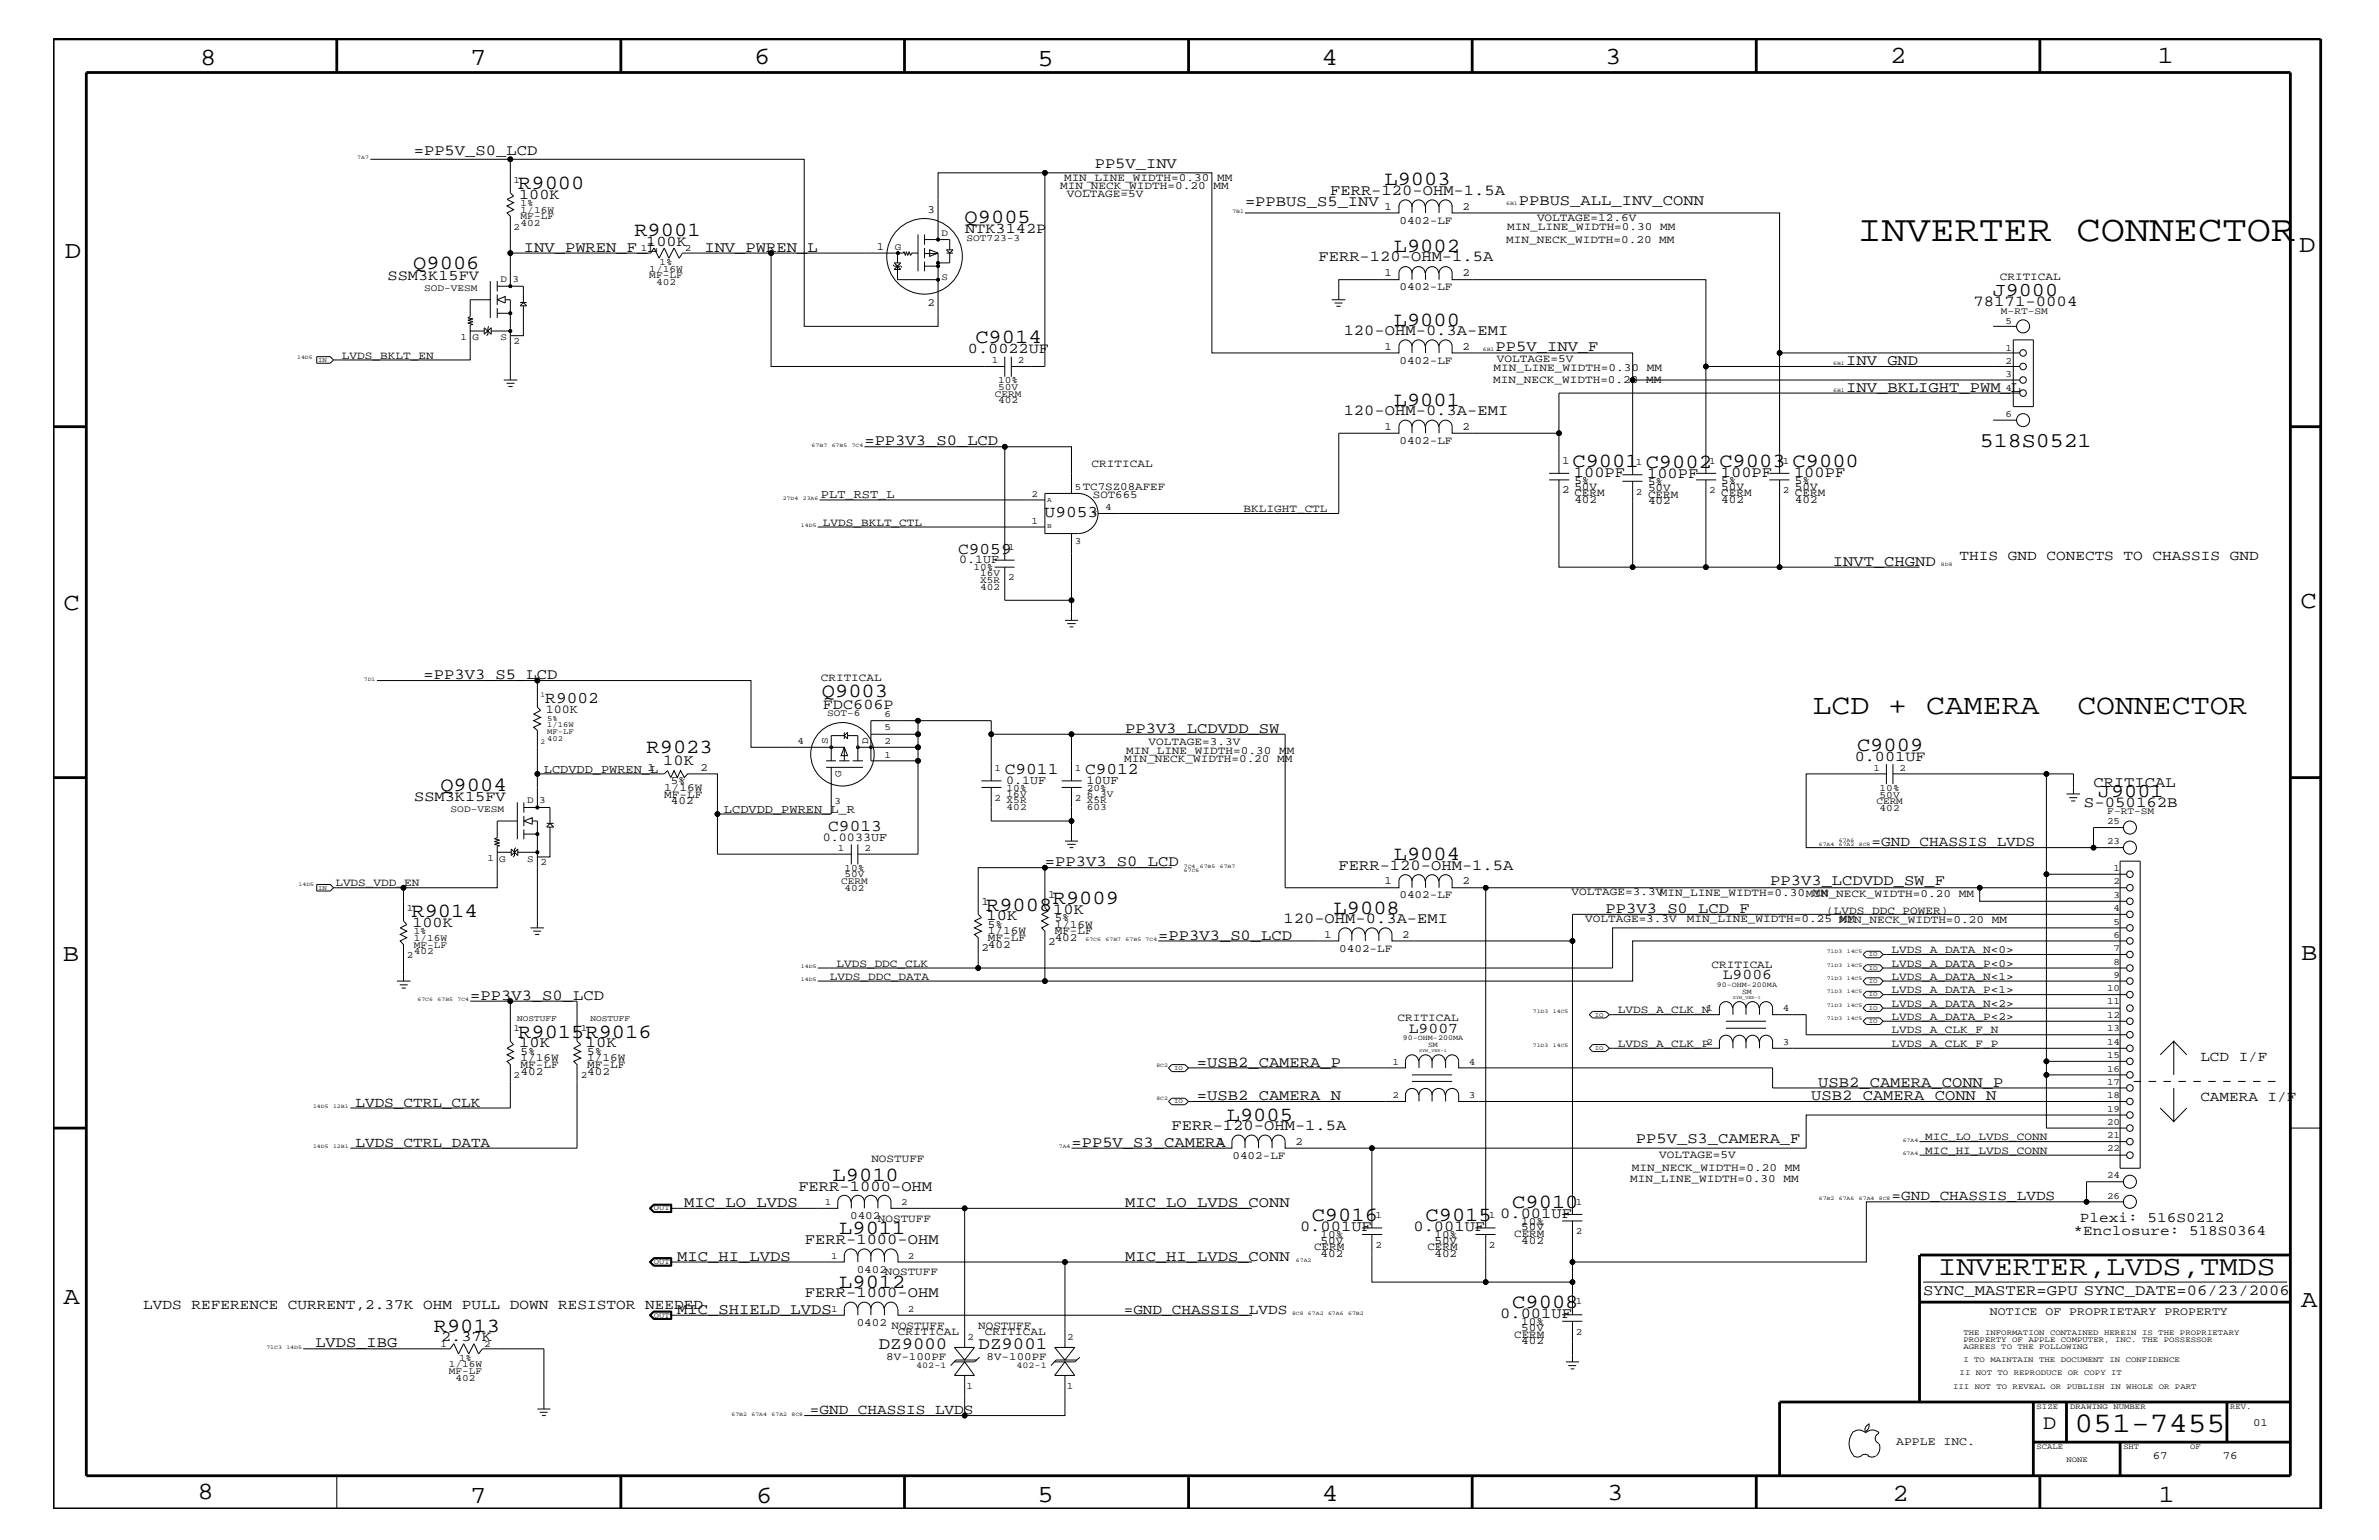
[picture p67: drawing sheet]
<svg xmlns="http://www.w3.org/2000/svg" width="432mm" height="279mm" viewBox="0 0 432 279" stroke-linecap="round" stroke-linejoin="round" font-family="sans-serif">
<defs><g id="words">
<text font-size="6.7" x="337.1" y="43.7">INVERTER CONNECTOR</text>
<g font-size="5.2">
<text x="329" y="129.6">LCD + CAMERA</text>
<text x="377" y="129.6">CONNECTOR</text>
<text x="376.5" y="259.9">051-7455</text>
</g>
<text font-size="5.1" x="351.7" y="231.3">INVERTER,LVDS,TMDS</text>
<g font-size="4.5">
<text x="36.3" y="11.7">8</text>
<text x="85.3" y="11.7">7</text>
<text x="136.9" y="11.5">6</text>
<text x="239.9" y="11.7">4</text>
<text x="291.3" y="11.5">3</text>
<text x="343.1" y="11.5">2</text>
<text x="391.6" y="11.5">1</text>
<text x="188.3" y="12.1">5</text>
<text x="11.8" y="46.8">D</text>
<text x="417.3" y="45.7">D</text>
<text x="11.5" y="110.6">C</text>
<text x="417.6" y="110.3">C</text>
<text x="11.4" y="174.3">B</text>
<text x="417.7" y="174.2">B</text>
<text x="11.5" y="236.7">A</text>
<text x="417.7" y="237.1">A</text>
<text x="35.8" y="271.9">8</text>
<text x="85.3" y="272.7">7</text>
<text x="137.2" y="272.7">6</text>
<text x="188.3" y="272.5">5</text>
<text x="239.9" y="272.3">4</text>
<text x="291.7" y="272.2">3</text>
<text x="343.5" y="272.3">2</text>
<text x="391.8" y="272.6">1</text>
</g>
<text font-size="3.8" x="359.3" y="81.1">518S0521</text>
<text font-size="3.7" x="370.8" y="259.3">D</text>
<g font-size="3.6">
<text x="94.1" y="34.2">R9000</text>
<text x="251.3" y="33.6">L9003</text>
<text x="175.1" y="40.4">Q9005</text>
<text x="115.1" y="42.9">R9001</text>
<text x="253" y="45.7">L9002</text>
<text x="75" y="48.9">Q9006</text>
<text x="361.7" y="53.6">J9000</text>
<text x="253" y="59.1">L9000</text>
<text x="177" y="62.3">C9014</text>
<text x="253" y="73.7">L9001</text>
<text x="285.4" y="84.7">C9001 C9002 C9003 C9000</text>
<text x="149.2" y="126.5">Q9003</text>
<text x="117.3" y="136.6">R9023</text>
<text x="337.1" y="136.2">C9009</text>
<text x="79.9" y="143.5">Q9004</text>
<text x="380.8" y="144.6">J9001</text>
<text x="253" y="156.1">L9004</text>
<text x="74.7" y="166.4">R9014</text>
<text x="179" y="165.2">R9008</text>
<text x="191.1" y="163.9">R9009</text>
<text x="242.1" y="165.8">L9008</text>
<text x="94.1" y="188.2">R9015R9016</text>
<text x="222.7" y="203.4">L9005</text>
<text x="151.1" y="214.2">L9010</text>
<text x="238.1" y="221.5">C9016</text>
<text x="258.7" y="221.5">C9015</text>
<text x="274.5" y="219.1">C9010</text>
<text x="152.3" y="224">L9011</text>
<text x="152.3" y="233.7">L9012</text>
<text x="274.5" y="237.3">C9008</text>
<text x="78.7" y="241.7">R9013</text>
</g>
<g font-size="3.1">
<text x="159.5" y="244.8">DZ9000</text>
<text x="177.6" y="244.8">DZ9001</text>
</g>
<g font-size="3">
<text x="189.6" y="93.8">U9053</text>
<text x="173.9" y="100.4">C9059</text>
<text x="99" y="127.6">R9002</text>
<text x="182.4" y="140.4">C9011</text>
<text x="196.9" y="140.4">C9012</text>
<text x="150.3" y="150.7">C9013</text>
</g>
<g font-size="2.8">
<text x="75.1" y="28.1">=PP5V_S0_LCD</text>
<text x="198.7" y="30.5">PP5V_INV</text>
<text x="241.4" y="35.3">FERR-120-OHM-1.5A</text>
<text x="226" y="37.4">=PPBUS_S5_INV</text>
<text x="275.7" y="37.2">PPBUS_ALL_INV_CONN</text>
<text x="95.1" y="45.7">INV_PWREN_F_L</text>
<text x="127.8" y="45.7">INV_PWREN_L</text>
<text x="239.3" y="47.4">FERR-120-OHM-1.5A</text>
<text x="358.2" y="55.6">78171-0004</text>
<text x="243.9" y="60.8">120-OHM-0.3A-EMI</text>
<text x="271.4" y="63.7">PP5V_INV_F</text>
<text x="335.1" y="71.1">INV_BKLIGHT_PWM_L</text>
<text x="335.1" y="66.2">INV_GND</text>
<text x="243.9" y="75.4">120-OHM-0.3A-EMI</text>
<text x="156.9" y="80.8">=PP3V3_S0_LCD</text>
<text x="285.7" y="86.5">100PF</text>
<text x="299" y="86.7">100PF</text>
<text x="312.3" y="86.5">100PF</text>
<text x="325.6" y="86.5">100PF</text>
<text x="332.7" y="102.6">INVT_CHGND</text>
<text x="76.9" y="123.2">=PP3V3_S5_LCD</text>
<text x="204.2" y="133">PP3V3_LCDVDD_SW</text>
<text x="120.4" y="138.9">10K</text>
<text x="380" y="142.9">CRITICAL</text>
<text x="378.2" y="146.4">S-050162B</text>
<text x="189.7" y="157.2">=PP3V3_S0_LCD</text>
<text x="243" y="157.8">FERR-120-OHM-1.5A</text>
<text x="321.3" y="160.6">PP3V3_LCDVDD_SW_F</text>
<text x="179.1" y="167">10K</text>
<text x="191.2" y="165.8">10K</text>
<text x="233" y="167.5">120-OHM-0.3A-EMI</text>
<text x="291.4" y="165.6">PP3V3_S0_LCD_F</text>
<text x="210.2" y="170.5">=PP3V3_S0_LCD</text>
<text x="85.3" y="181.4">=PP3V3_S0_LCD</text>
<text x="94.2" y="190">10K</text>
<text x="106.3" y="190">10K</text>
<text x="217.3" y="193.6">=USB2_CAMERA_P</text>
<text x="330" y="197.2">USB2_CAMERA_CONN_P</text>
<text x="217.3" y="199.6">=USB2_CAMERA_N</text>
<text x="328.8" y="199.6">USB2_CAMERA_CONN_N</text>
<text x="194.5" y="208.1">=PP5V_S3_CAMERA</text>
<text x="212.6" y="205.1">FERR-120-OHM-1.5A</text>
<text x="296.9" y="207.5">PP5V_S3_CAMERA_F</text>
<text x="124.2" y="219">MIC_LO_LVDS</text>
<text x="144.9" y="216">FERR-1000-OHM</text>
<text x="204.2" y="219">MIC_LO_LVDS_CONN</text>
<text x="272.3" y="220.9">0.001UF</text>
<text x="146.1" y="225.7">FERR-1000-OHM</text>
<text x="236" y="223.4">0.001UF</text>
<text x="256.5" y="223.4">0.001UF</text>
<text x="122.9" y="228.7">MIC_HI_LVDS</text>
<text x="204.2" y="228.7">MIC_HI_LVDS_CONN</text>
<text x="122.9" y="238.4">MIC_SHIELD_LVDS</text>
<text x="146.1" y="235.4">FERR-1000-OHM</text>
<text x="272.3" y="239.1">0.001UF</text>
<text x="349.1" y="235">SYNC_MASTER=GPU SYNC_DATE=06/23/2006</text>
<text x="57.2" y="244.5">LVDS_IBG</text>
</g>
<g font-size="2.7">
<text x="94.2" y="36.1">100K</text>
<text x="117.3" y="44.6">100K</text>
<text x="175.2" y="42.4">NTK3142P</text>
<text x="70.4" y="50.8">SSM3K15FV</text>
<text x="175.7" y="64">0.0022UF</text>
<text x="149.4" y="128.7">FDC606P</text>
<text x="336.6" y="138">0.001UF</text>
<text x="75.2" y="145.4">SSM3K15FV</text>
<text x="74.8" y="168.2">100K</text>
<text x="312.7" y="177.7">L9006</text>
<text x="255.7" y="187.4">L9007</text>
<text x="80.1" y="243.4">2.37K</text>
</g>
<g font-size="2.6">
<text x="355.7" y="101.6">THIS GND CONECTS TO CHASSIS GND</text>
<text x="339.7" y="153.5">=GND_CHASSIS_LVDS</text>
<text x="399.4" y="192.6">LCD I/F</text>
<text x="64.5" y="200.9">LVDS_CTRL_CLK</text>
<text x="399.4" y="199.8">CAMERA I/F</text>
<text x="64.5" y="208.1">LVDS_CTRL_DATA</text>
<text x="343.3" y="217.8">=GND_CHASSIS_LVDS</text>
<text x="377.5" y="221.7">Plexi: 516S0212</text>
<text x="376.3" y="224.1">*Enclosure: 518S0364</text>
<text x="26" y="237.4">LVDS REFERENCE CURRENT,2.37K OHM PULL DOWN RESISTOR NEEDED</text>
<text x="204" y="238.4">=GND_CHASSIS_LVDS</text>
<text x="147" y="256.6">=GND_CHASSIS_LVDS</text>
</g>
<g font-size="2.2">
<text x="149" y="90.3">PLT_RST_L</text>
<text x="174.1" y="102.2">0.1UF</text>
<text x="99.1" y="129.4">100K</text>
<text x="98.7" y="140.2">LCDVDD_PWREN_L</text>
<text x="182.6" y="142.3">0.1UF</text>
<text x="197.2" y="142.3">10UF</text>
<text x="131.4" y="147.5">LCDVDD_PWREN_L_R</text>
<text x="149.4" y="152.6">0.0033UF</text>
</g>
<g font-size="2.1">
<text x="361.2" y="238.6">NOTICE OF PROPRIETARY PROPERTY</text>
<text x="344.2" y="262.2">APPLE INC.</text>
</g>
<g font-size="2">
<text x="192.4" y="34.2">MIN_NECK_WIDTH=0.20 MM</text>
<text x="193.1" y="32.9">MIN_LINE_WIDTH=0.30 MM</text>
<text x="193.6" y="35.7">VOLTAGE=5V</text>
<text x="168.3" y="38.6">3</text>
<text x="251.3" y="38">1</text>
<text x="254" y="40.6">0402-LF</text>
<text x="265.4" y="38">2</text>
<text x="273.6" y="41.8">MIN_LINE_WIDTH=0.30 MM</text>
<text x="279" y="40.2">VOLTAGE=12.6V</text>
<text x="159.2" y="45.3">1</text>
<text x="273.4" y="44.1">MIN_NECK_WIDTH=0.20 MM</text>
<text x="251.3" y="50.2">1</text>
<text x="254" y="52.7">0402-LF</text>
<text x="265.4" y="50.2">2</text>
<text x="363" y="50.7">CRITICAL</text>
<text x="168.3" y="55.6">2</text>
<text x="62.1" y="65.1">LVDS_BKLT_EN</text>
<text x="251.3" y="63.4">1</text>
<text x="254" y="66">0402-LF</text>
<text x="265.4" y="63.4">2</text>
<text x="271.7" y="65.6">VOLTAGE=5V</text>
<text x="271" y="69.5">MIN_NECK_WIDTH=0.20 MM</text>
<text x="271.1" y="67.3">MIN_LINE_WIDTH=0.30 MM</text>
<text x="251.3" y="78">1</text>
<text x="254" y="80.5">0402-LF</text>
<text x="265.4" y="78">2</text>
<text x="196.5" y="88.8">TC7SZ08AFEF</text>
<text x="198.1" y="84.7">CRITICAL</text>
<text x="283.5" y="84.1">1</text>
<text x="283.5" y="89.5">2</text>
<text x="285.8" y="88.8">50V</text>
<text x="285.8" y="87.7">5%</text>
<text x="299.1" y="88">5%</text>
<text x="299.1" y="89">50V</text>
<text x="312.4" y="87.7">5%</text>
<text x="312.4" y="88.8">50V</text>
<text x="325.8" y="88.8">50V</text>
<text x="325.8" y="87.7">5%</text>
<text x="149.4" y="95.4">LVDS_BKLT_CTL</text>
<text x="198.4" y="90.3">SOT665</text>
<text x="225.7" y="92.9">BKLIGHT_CTL</text>
<text x="285.8" y="91.2">402</text>
<text x="285.8" y="90">CERM</text>
<text x="299.1" y="90.3">CERM</text>
<text x="299.1" y="91.5">402</text>
<text x="312.4" y="91.2">402</text>
<text x="312.4" y="90">CERM</text>
<text x="325.8" y="91.2">402</text>
<text x="325.8" y="90">CERM</text>
<text x="149" y="123.5">CRITICAL</text>
<text x="204.4" y="136.8">MIN_LINE_WIDTH=0.30 MM</text>
<text x="208.4" y="135.2">VOLTAGE=3.3V</text>
<text x="117.5" y="139.8">1</text>
<text x="120.6" y="143.5">1/16W</text>
<text x="121.8" y="142.3">5%</text>
<text x="127.2" y="139.8">2</text>
<text x="204" y="138.3">MIN_NECK_WIDTH=0.20 MM</text>
<text x="120.6" y="144.7">MF-LF</text>
<text x="121.8" y="145.9">402</text>
<text x="60.9" y="160.8">LVDS_VDD_EN</text>
<text x="251.3" y="160.5">1</text>
<text x="265.4" y="160.5">2</text>
<text x="178.1" y="164.1">1</text>
<text x="190.2" y="162.8">1</text>
<text x="191.4" y="167.1">5%</text>
<text x="254" y="163">0402-LF</text>
<text x="285.2" y="162.4">VOLTAGE=3.3VMIN_LINE_WIDTH=0.30 MM</text>
<text x="287.7" y="167.2">VOLTAGE=3.3V</text>
<text x="306.2" y="167.3">MIN_LINE_WIDTH=0.25 MM</text>
<text x="327.7" y="162.7">MIN_NECK_WIDTH=0.20 MM</text>
<text x="331.5" y="165.9">(LVDS DDC POWER)</text>
<text x="333.8" y="167.5">MIN_NECK_WIDTH=0.20 MM</text>
<text x="178.1" y="172.6">2</text>
<text x="179.3" y="170.7">MF-LF</text>
<text x="179.3" y="172">402</text>
<text x="179.3" y="169.5">1/16W</text>
<text x="179.3" y="168.3">5%</text>
<text x="190.2" y="171.4">2</text>
<text x="191.4" y="169.5">MF-LF</text>
<text x="191.4" y="170.7">402</text>
<text x="191.4" y="168.3">1/16W</text>
<text x="240.4" y="170.1">1</text>
<text x="243.1" y="172.7">0402-LF</text>
<text x="254.5" y="170.1">2</text>
<text x="343.3" y="172.9">LVDS_A_DATA_N&lt;0&gt;</text>
<text x="150.6" y="177.7">LVDS_DDC_DATA</text>
<text x="151.8" y="175.4">LVDS_DDC_CLK</text>
<text x="310.6" y="175.6">CRITICAL</text>
<text x="343.3" y="177.7">LVDS_A_DATA_N&lt;1&gt;</text>
<text x="343.3" y="175.4">LVDS_A_DATA_P&lt;0&gt;</text>
<text x="253.7" y="185.3">CRITICAL</text>
<text x="293.6" y="183.8">LVDS_A_CLK_N</text>
<text x="343.3" y="185">LVDS_A_DATA_P&lt;2&gt;</text>
<text x="343.3" y="180.2">LVDS_A_DATA_P&lt;1&gt;</text>
<text x="343.3" y="182.7">LVDS_A_DATA_N&lt;2&gt;</text>
<text x="94.5" y="191.4">5%</text>
<text x="106.6" y="191.4">5%</text>
<text x="293.6" y="189.9">LVDS_A_CLK_P</text>
<text x="343.3" y="189.9">LVDS_A_CLK_F_P</text>
<text x="343.3" y="187.5">LVDS_A_CLK_F_N</text>
<text x="94.5" y="193.7">MF-LF</text>
<text x="94.5" y="192.6">1/16W</text>
<text x="94.5" y="195">402</text>
<text x="106.6" y="192.6">1/16W</text>
<text x="106.6" y="193.7">MF-LF</text>
<text x="106.6" y="195">402</text>
<text x="221" y="207.7">1</text>
<text x="235.1" y="207.7">2</text>
<text x="349.4" y="209.3">MIC_HI_LVDS_CONN</text>
<text x="349.4" y="206.9">MIC_LO_LVDS_CONN</text>
<text x="158.2" y="210.8">NOSTUFF</text>
<text x="223.7" y="210.3">0402-LF</text>
<text x="295.9" y="214.4">MIN_LINE_WIDTH=0.30 MM</text>
<text x="296.2" y="212.5">MIN_NECK_WIDTH=0.20 MM</text>
<text x="301.2" y="210.2">VOLTAGE=5V</text>
<text x="154.3" y="221.2">0402NOSTUFF</text>
<text x="238.5" y="226.9">CERM</text>
<text x="239.7" y="224.6">10%</text>
<text x="239.7" y="225.7">50V</text>
<text x="259.1" y="226.9">CERM</text>
<text x="260.3" y="224.6">10%</text>
<text x="260.3" y="225.7">50V</text>
<text x="274.8" y="224.5">CERM</text>
<text x="276.1" y="222.2">10%</text>
<text x="276.1" y="223.2">50V</text>
<text x="276.1" y="225.7">402</text>
<text x="155.5" y="230.9">0402NOSTUFF</text>
<text x="239.7" y="228.1">402</text>
<text x="260.3" y="228.1">402</text>
<text x="155.5" y="240.6">0402</text>
<text x="161.8" y="241.1">NOSTUFF</text>
<text x="163" y="242.3">CRITICAL</text>
<text x="177.5" y="241.1">NOSTUFF</text>
<text x="178.7" y="242.3">CRITICAL</text>
<text x="274.8" y="242.7">CERM</text>
<text x="276.1" y="241.4">50V</text>
<text x="276.1" y="240.3">10%</text>
<text x="276.1" y="243.9">402</text>
<text x="160.9" y="246.7">8V-100PF</text>
<text x="179.1" y="246.7">8V-100PF</text>
<text x="408.9" y="258.7">01</text>
<text x="390.7" y="264.7">67</text>
<text x="403.4" y="264.7">76</text>
</g>
<g font-size="1.8">
<text x="93.2" y="33.1">1</text>
<text x="93.2" y="41.7">2</text>
<text x="94.5" y="37.4">1%</text>
<text x="94.5" y="39.8">MF-LF</text>
<text x="94.5" y="38.6">1/16W</text>
<text x="94.5" y="41">402</text>
<text x="116.3" y="45.5">1</text>
<text x="124.3" y="45.5">2</text>
<text x="162.4" y="45.3">G</text>
<text x="170.9" y="42.9">D</text>
<text x="175.4" y="43.8">SOT723-3</text>
<text x="77" y="52.8">SOD-VESM</text>
<text x="90.8" y="51.3">D</text>
<text x="93" y="51.1">3</text>
<text x="117.9" y="50.5">MF-LF</text>
<text x="117.9" y="49.3">1/16W</text>
<text x="119.1" y="51.7">402</text>
<text x="119.7" y="48">1%</text>
<text x="170.9" y="50.7">S</text>
<text x="363.2" y="57">M-RT-SM</text>
<text x="364" y="58.7">5</text>
<text x="83.6" y="61.7">1</text>
<text x="85.8" y="61.8">G</text>
<text x="90.8" y="61.8">S</text>
<text x="93.2" y="62.3">2</text>
<text x="180" y="65.9">1</text>
<text x="184.7" y="65.9">2</text>
<text x="364" y="63.6">1</text>
<text x="364" y="66">2</text>
<text x="180.6" y="72">CERM</text>
<text x="181.1" y="70.7">50V</text>
<text x="181.1" y="69.5">10%</text>
<text x="364" y="68.4">3</text>
<text x="364" y="70.9">4</text>
<text x="181.1" y="73.2">402</text>
<text x="364" y="75.7">6</text>
<text x="195.1" y="88.9">5</text>
<text x="296.9" y="84.4">1</text>
<text x="296.9" y="89.8">2</text>
<text x="310.2" y="84.1">1</text>
<text x="310.2" y="89.5">2</text>
<text x="323.6" y="84.1">1</text>
<text x="323.6" y="89.5">2</text>
<text x="187.2" y="90.1">2</text>
<text x="187.2" y="95">1</text>
<text x="200.6" y="92.6">4</text>
<text x="183" y="99.9">1</text>
<text x="195.1" y="98.7">3</text>
<text x="176.7" y="103.5">10%</text>
<text x="177.9" y="107">402</text>
<text x="177.9" y="104.6">16V</text>
<text x="177.9" y="105.8">X5R</text>
<text x="183" y="105.3">2</text>
<text x="150.1" y="129.9">SOT-6</text>
<text x="160.5" y="130.2">6</text>
<text x="144.8" y="135">4</text>
<text x="150.3" y="135" transform="rotate(-90 150.3 135)">S</text>
<text x="157.6" y="135" transform="rotate(-90 157.6 135)">D</text>
<text x="160.5" y="137.4">1</text>
<text x="160.5" y="135">2</text>
<text x="160.5" y="132.5">5</text>
<text x="152.7" y="141" transform="rotate(-90 152.7 141)">G</text>
<text x="180.5" y="139.8">1</text>
<text x="182.7" y="143.5">10%</text>
<text x="195.1" y="139.8">1</text>
<text x="197.3" y="143.5">20%</text>
<text x="340" y="139.8">1</text>
<text x="341.2" y="143.5">10%</text>
<text x="344.8" y="139.8">2</text>
<text x="81.8" y="147.3">SOD-VESM</text>
<text x="95.7" y="145.7">D</text>
<text x="97.9" y="145.7">3</text>
<text x="151.5" y="145.9">3</text>
<text x="180.5" y="145.3">2 X5R</text>
<text x="182.7" y="147">402</text>
<text x="182.7" y="144.6">16V</text>
<text x="195.1" y="145.3">2 X5R</text>
<text x="197.3" y="144.6">6.3V</text>
<text x="197.3" y="147">603</text>
<text x="340.6" y="145.9">CERM</text>
<text x="341.2" y="144.7">50V</text>
<text x="341.2" y="147.1">402</text>
<text x="382.4" y="149.5">25</text>
<text x="382.5" y="147.6">F-RT-SM</text>
<text x="152.1" y="154.4">1</text>
<text x="156.9" y="154.4">2</text>
<text x="382.4" y="153.2">23</text>
<text x="88.5" y="156.2">1</text>
<text x="90.6" y="156.3">G</text>
<text x="95.7" y="156.3">S</text>
<text x="98.1" y="156.9">2</text>
<text x="152.7" y="160.5">CERM</text>
<text x="153.3" y="159.2">50V</text>
<text x="153.3" y="158">10%</text>
<text x="153.3" y="161.7">402</text>
<text x="383.6" y="158">1</text>
<text x="383.6" y="160.5">2</text>
<text x="73.8" y="165.3">1</text>
<text x="383.6" y="162.8">3</text>
<text x="383.6" y="165.3">4</text>
<text x="383.6" y="167.8">5</text>
<text x="73.8" y="173.8">2</text>
<text x="75.1" y="172">MF-LF</text>
<text x="75.1" y="170.7">1/16W</text>
<text x="75.1" y="173.2">402</text>
<text x="75.1" y="169.5">1%</text>
<text x="383.6" y="170.1">6</text>
<text x="383.6" y="172.6">7</text>
<text x="382.4" y="179.9">10</text>
<text x="383.6" y="175">8</text>
<text x="383.6" y="177.4">9</text>
<text x="309.7" y="183.5">1</text>
<text x="323.6" y="183.5">4</text>
<text x="382.4" y="182.2">11</text>
<text x="382.4" y="184.7">12</text>
<text x="93.2" y="187.1">1</text>
<text x="105.4" y="187.1">1</text>
<text x="309.7" y="189.5">2</text>
<text x="323.6" y="189.5">3</text>
<text x="382.4" y="187.1">13</text>
<text x="382.4" y="189.5">14</text>
<text x="382.4" y="192">15</text>
<text x="93.2" y="195.6">2</text>
<text x="105.4" y="195.6">2</text>
<text x="252.7" y="193.2">1</text>
<text x="266.6" y="193.2">4</text>
<text x="382.4" y="194.4">16</text>
<text x="382.4" y="196.8">17</text>
<text x="252.7" y="199.2">2</text>
<text x="266.6" y="199.2">3</text>
<text x="382.4" y="199.2">18</text>
<text x="382.4" y="201.7">19</text>
<text x="382.4" y="204.1">20</text>
<text x="382.4" y="206.5">21</text>
<text x="382.4" y="208.9">22</text>
<text x="382.4" y="213.8">24</text>
<text x="149.7" y="218.6">1</text>
<text x="163.6" y="218.6">2</text>
<text x="249.7" y="220.9">1</text>
<text x="270.3" y="220.9">1</text>
<text x="286" y="218.6">1</text>
<text x="382.4" y="217.5">26</text>
<text x="249.7" y="226.4">2</text>
<text x="270.3" y="226.4">2</text>
<text x="286" y="224">2</text>
<text x="150.9" y="228.4">1</text>
<text x="164.8" y="228.4">2</text>
<text x="150.9" y="238">1</text>
<text x="164.8" y="238">2</text>
<text x="286" y="236.7">1</text>
<text x="79.9" y="244.4">1</text>
<text x="87.9" y="244.4">2</text>
<text x="175.6" y="243.1">2</text>
<text x="193.7" y="243.1">2</text>
<text x="286" y="242.2">2</text>
<text x="81.4" y="248.1">1/16W</text>
<text x="81.4" y="249.3">MF-LF</text>
<text x="82.7" y="250.6">402</text>
<text x="83.3" y="246.9">1%</text>
<text x="175.4" y="252">1</text>
<text x="193.6" y="252">1</text>
</g>
<g font-size="1.6">
<text x="166.3" y="248.2">402-1</text>
<text x="184.5" y="248.2">402-1</text>
</g>
<g font-size="1.5">
<text x="93.9" y="185.3">NOSTUFF</text>
<text x="107.2" y="185.3">NOSTUFF</text>
</g>
<g font-size="1.4">
<text x="98.1" y="126.5">1</text>
<text x="99.3" y="131.9">1/16W</text>
<text x="99.3" y="130.8">5%</text>
<text x="98.1" y="135">2</text>
<text x="99.3" y="133.2">MF-LF</text>
<text x="99.3" y="134.4">402</text>
<text x="311.6" y="179">90-OHM-200MA</text>
<text x="316.2" y="180.4">SM</text>
<text x="254.6" y="188.7">90-OHM-200MA</text>
<text x="259.2" y="190">SM</text>
<text x="118.7" y="219.6">OUT</text>
<text x="118.7" y="229.3">OUT</text>
<text x="118.7" y="239">OUT</text>
<text x="356.4" y="242.3">THE INFORMATION CONTAINED HEREIN IS THE PROPRIETARY</text>
<text x="356.4" y="243.5">PROPERTY OF APPLE COMPUTER, INC. THE POSSESSOR</text>
<text x="356.4" y="244.7">AGREES TO THE FOLLOWING</text>
<text x="354.5" y="252">III NOT TO REVEAL OR PUBLISH IN WHOLE OR PART</text>
<text x="355.7" y="249.5">II NOT TO REPRODUCE OR COPY IT</text>
<text x="356.4" y="247.1">I TO MAINTAIN THE DOCUMENT IN CONFIDENCE</text>
<text x="369.7" y="255.6">SIZE</text>
<text x="375.8" y="255.6">DRAWING NUMBER</text>
<text x="404.8" y="255.6">REV.</text>
<text x="369.7" y="262.9">SCALE</text>
<text x="385.4" y="262.9">SHT</text>
<text x="397.5" y="262.9">OF</text>
<text x="375.1" y="265.3">NONE</text>
</g>
<g font-size="1.3">
<text x="190.1" y="95.9">B</text>
<text x="190.1" y="91.1">A</text>
<text x="198.3" y="93.5">Y</text>
</g>
<g font-size="1.2">
<text x="57.7" y="65.6">IN</text>
<text x="57.7" y="161.4">IN</text>
<text x="339.2" y="173.5">IO</text>
<text x="339.2" y="176">IO</text>
<text x="339.2" y="178.3">IO</text>
<text x="289.5" y="184.4">IO</text>
<text x="339.2" y="180.8">IO</text>
<text x="339.2" y="183.2">IO</text>
<text x="339.2" y="185.6">IO</text>
<text x="289.5" y="190.5">IO</text>
<text x="213.1" y="194.2">IO</text>
<text x="213.1" y="200.2">IO</text>
</g>
<g font-size="1">
<text x="64.9" y="28.9">7A7</text>
<text x="223.7" y="38.6">7B1</text>
<text x="273.4" y="37.2">6B1</text>
<text x="53.9" y="65.1">14D5</text>
<text x="269.2" y="63.7">6B1</text>
<text x="332.7" y="66.2">6B1</text>
<text x="332.7" y="71.1">6B1</text>
<text x="147.3" y="81.1">67B7</text>
<text x="151" y="81.1">67B5</text>
<text x="154.6" y="81.1">7C4</text>
<text x="142.1" y="90.7">27D4</text>
<text x="145.4" y="95.6">14D5</text>
<text x="145.7" y="90.7">23A6</text>
<text x="352.3" y="102.6">8D8</text>
<text x="66" y="123.5">7D1</text>
<text x="330.1" y="153.5">67A4</text>
<text x="333.8" y="152.7">67A6</text>
<text x="333.8" y="153.5">67A2</text>
<text x="337.4" y="153.5">8C8</text>
<text x="54.2" y="160.8">14D5</text>
<text x="214.9" y="158.3">67C6</text>
<text x="214.9" y="157.4">7C4</text>
<text x="217.8" y="157.4">67B5</text>
<text x="221.4" y="157.4">67B7</text>
<text x="197" y="170.7">67C6</text>
<text x="200.7" y="170.7">67B7</text>
<text x="204.3" y="170.7">67B5</text>
<text x="207.9" y="170.7">7C4</text>
<text x="331.6" y="172.9">71D3</text>
<text x="335.2" y="172.9">14C5</text>
<text x="145.4" y="178">14D5</text>
<text x="145.4" y="175.6">14D5</text>
<text x="331.6" y="177.7">71D3</text>
<text x="331.6" y="175.4">71D3</text>
<text x="335.2" y="177.7">14C5</text>
<text x="335.2" y="175.4">14C5</text>
<text x="75.8" y="181.6">67C6</text>
<text x="79.4" y="181.6">67B5</text>
<text x="83.1" y="181.6">7C4</text>
<text x="278.2" y="183.8">71D3</text>
<text x="281.9" y="183.8">14C5</text>
<text x="331.6" y="185">71D3</text>
<text x="331.6" y="180.2">71D3</text>
<text x="331.6" y="182.7">71D3</text>
<text x="335.2" y="185">14C5</text>
<text x="335.2" y="180.2">14C5</text>
<text x="335.2" y="182.7">14C5</text>
<text x="278.2" y="189.9">71D3</text>
<text x="281.9" y="189.9">14C5</text>
<text x="209.9" y="193.6">8C2</text>
<text x="56.8" y="201">14D5</text>
<text x="60.5" y="201">12B1</text>
<text x="209.9" y="199.6">8C2</text>
<text x="56.8" y="208.3">14D5</text>
<text x="60.5" y="208.3">12B1</text>
<text x="192.2" y="208.3">7A4</text>
<text x="345.4" y="209.6">67A4</text>
<text x="345.4" y="207.1">67A4</text>
<text x="330.1" y="217.8">67B2</text>
<text x="333.8" y="217.8">67A6</text>
<text x="337.4" y="217.8">67A4</text>
<text x="341" y="217.8">8C8</text>
<text x="235.2" y="229">67A2</text>
<text x="234.5" y="238.6">8C8</text>
<text x="237.4" y="238.6">67A2</text>
<text x="241" y="238.6">67A6</text>
<text x="244.7" y="238.6">67B2</text>
<text x="48.3" y="244.7">71C3</text>
<text x="52" y="244.7">14D5</text>
<text x="132.8" y="256.8">67B2</text>
<text x="136.4" y="256.8">67A4</text>
<text x="140" y="256.8">67A2</text>
<text x="143.7" y="256.8">8C8</text>
</g>
<g font-size=".8">
<text x="314.5" y="181.2">SYM_VER-1</text>
<text x="257.6" y="190.9">SYM_VER-1</text>
</g>
</g></defs>
<g fill="none" stroke="#000" stroke-width=".18">
<path d="M67.2 28.9h25.4M189.7 31.4h30.3v32.6h33.9v-1.1a1.19 1.19 0 0 1 1.2-1.2 1.19 1.19 0 0 1 1.2 1.2M253.9 37.4v1.2h-27.9M253.9 37.5a1.19 1.19 0 0 1 1.2-1.2 1.19 1.19 0 0 1 1.2 1.2 1.19 1.19 0 0 1 1.2-1.2 1.19 1.19 0 0 1 1.2 1.2M256.3 37.4v1.2M258.7 37.5a1.19 1.19 0 0 1 1.2-1.2 1.19 1.19 0 0 1 1.2 1.2M258.7 37.4v1.2M261.2 37.5a1.19 1.19 0 0 1 1.2-1.2 1.19 1.19 0 0 1 1.2 1.2M261.2 37.4v1.2M263.6 37.4v1.2h59.4v25.4h43.6M85.4 60l-.1 .1h2.6M87.9 59.5v1.1l1.3-1.1v1.1z"/>
<path d="M88.7 59.2l-.1 .3v1.1l-.3 .3M89 54.4h-3.7v3l-.4 .3 1 .2-1 .2 1 .3-1 .2 1 .3-.6 .1v6.3h-24.8M89 51v6.7M90.3 54.4l1.4-.6v1.2zM90.3 51v1.9M90.3 53.5v1.8M90.3 55.9v1.8M90.3 56.8h2.3M90.3 51.9h4.7v3M91.7 54.4h.9v14.5M92.6 45.9h25.5l.6-.9 .9 1.8 1-1.8 .8 1.8 .9-1.8 1 1.8 .6-.9h16.1v20.6h42.4M94.4 55.5l.6-.6 .6 .6z"/>
<path d="M94.4 54.9h1.2M95 55.5v5.4h-2.4M140 45.9h23.9l.2-.2 .2 .6 .2-.6 .3 .6 .2-.6 .3 .6 .2-.4h1.1M162.1 48l.1 .3M162.3 48.9l.6-.6 .6 .6zM162.3 47.7h1.2l-.6 .6zM162.3 48.3h1.2M162.9 45.9v1.8M162.9 48.3v2.4h7.4M163.6 48.3l.1 .2M166.6 42.5v6.7M167.8 42.5v1.9"/>
<path d="M167.8 45v1.8M167.8 47.4v1.8M167.8 48.3h2.5M167.8 43.5h4.6v1.8M167.8 46h2.5M168.7 45.3l1.6 .6-1.6 .6zM170.3 45.9v13.3h-24.3v-30.3h-53.4v6.1l.6 .6-1.2 .6 1.2 .6-1.2 .6 1.2 .6-1.2 .6 .6 .6v12.7M170.3 43.5v-12.1h19.4v35.1h-6.1M171.8 45.3h1.2l-.6 .6zM171.8 45.9h1.2M172.4 45.9v1.8h-2.1M241.7 54.4h2.5"/>
<path d="M242.2 55h1.5M242.6 55.6h.7M256.3 49.6a1.19 1.19 0 0 0-1.2-1.2 1.19 1.19 0 0 0-1.2 1.2v1.1h-10.9v3.7M256.3 49.6a1.19 1.19 0 0 1 1.2-1.2 1.19 1.19 0 0 1 1.2 1.2M256.3 49.6v1.1M261.1 49.6a1.19 1.19 0 0 0-1.2-1.2 1.19 1.19 0 0 0-1.2 1.2v1.1M261.2 50.7v-1.1a1.19 1.19 0 0 1 1.2-1.2 1.19 1.19 0 0 1 1.2 1.2v1.1h46v15.8h57M361.8 59.2h4.2M57.5 64.7h2.4l.6 .6-.6 .6h-2.4zM89.2 60.1h3.4M91.4 68.9h2.5M91.9 69.5h1.5"/>
<path d="M92.3 70.1h.7M182.4 64.7v3.7M183.6 64.7v3.7M256.3 62.9a1.19 1.19 0 0 1 1.2-1.2 1.19 1.19 0 0 1 1.2 1.2M256.3 77.4a1.19 1.19 0 0 0-1.2-1.2 1.19 1.19 0 0 0-1.2 1.2v1.2h-10.9v14.6h-43.7M256.3 77.4a1.19 1.19 0 0 1 1.2-1.2 1.19 1.19 0 0 1 1.2 1.2M256.3 62.9v1.1M256.3 77.4v1.2M261.1 62.9a1.19 1.19 0 0 0-1.2-1.2 1.19 1.19 0 0 0-1.2 1.2v1.1M261.1 77.4a1.19 1.19 0 0 0-1.2-1.2 1.19 1.19 0 0 0-1.2 1.2v1.2M261.2 64v-1.1a1.19 1.19 0 0 1 1.2-1.2 1.19 1.19 0 0 1 1.2 1.2v1.1h32.7v4.9h70.3M261.2 78.6v-1.2a1.19 1.19 0 0 1 1.2-1.2 1.19 1.19 0 0 1 1.2 1.2v1.2h19.4"/>
<path d="M296.3 68.9v17.2M309.6 66.5v19.4M323 64v21.9M361.8 76.2h4.2M365.4 61.7h3.7v12.1h-3.7zM366.6 71.3h-83.6v14.6M148.4 95.6h41.3M148.8 90.7h40.9M156.9 81.1h25.5M194.5 96.8v12.1h-12.1v-6M194.5 89.5v-8.4h-12.1v20.5M195.7 96.8a3.6 3.6 0 0 0 3.6-3.7 3.6 3.6 0 0 0-3.6-3.6h-6v7.3h6"/>
<path d="M281.2 87.1h3.6M281.2 85.9h3.6M283 87.1v15.8h13.3v-15.6M294.5 87.3h3.6M294.5 86.1h3.6M307.8 87.1h3.7M307.8 85.9h3.7M309.6 87.1v15.8h13.4M321.1 87.1h3.7M321.1 85.9h3.7M323 87.1v15.8h25.4M180.5 102.9h3.7"/>
<path d="M180.5 101.6h3.7M193.3 112.6h2.4M193.7 113.1h1.5M194.1 113.7h.7M194.5 108.9v3.7M296.3 102.9h13.3M68.4 123.5h29.1M149.9 138h1.8M149.9 139.2h6.7M150.9 139.2v8.5h-20.7v-7.3h-5.4l-.6 .7-.7-1.3-.6 1.3-.6-1.3-.5 1.3-.6-1.3-.6 .6h-23.1v6.1M152.3 138h1.9M153.2 138v-2.4l-.5 1.5h1.1l-.6-1.5h-16.9v-12.1h-38.8v4.8l.6 .6-1.2 .7 1.2 .6-1.2 .6 1.2 .5-1.2 .6 .6 .6v7.9"/>
<path d="M153.2 133.5h-2.3v4.5M153.2 132.9v1.2M153.8 132.9v1.2l-.6-.6zM153.8 133.5h1.9v4.5M154.8 138h1.8M166.6 130.8v2.4h-8.5M166.6 133.2v2.4h-10.9M166.6 135.6v2.4h-8.5v-7.2h21.8v10.9M166.6 138v17h-10.9M179.9 133.2h14.6M342.4 138.6v3.7M343.6 138.6v3.7"/>
<path d="M90.3 154.5v.1h2.5M92.8 154v1.2l1.2-1.2v1.2zM93.6 153.8l-.2 .2v1.2l-.3 .3M93.9 149h-3.6v3l-.6 .2 1 .2-1 .3 1 .2-1 .3 1 .2-.4 .1v7.6h-17.1M93.9 145.6v6.7M94 154.6h3.5M95.1 149l1.5-.6v1.1zM95.1 145.6v1.8M95.1 148v1.9M95.1 150.5v1.8M95.1 151.3h2.4M95.1 146.5h4.7v2.9"/>
<path d="M96.6 149h.9v19.3M99.2 149.4h1.3M99.8 150.1v5.4h-2.3l.1-.1M99.8 149.4l.7 .7h-1.3zM130.2 147.7v7.3h24.3M154.5 153.2v3.6M155.7 153.2v3.6M178.1 142.9h3.7M178.1 141.7h3.7M179.9 142.9v6.1h14.6M189.7 157.4h23M192.7 142.9h3.6"/>
<path d="M192.7 141.7h3.6M193.3 152.6h2.4M193.7 153.2h1.5M194.1 153.8h.7M194.5 141.7v-8.5h38.8v27.9h20.6v-1.2a1.19 1.19 0 0 1 1.2-1.2 1.19 1.19 0 0 1 1.2 1.2M194.5 142.9v9.7M256.3 159.9a1.19 1.19 0 0 1 1.2-1.2 1.19 1.19 0 0 1 1.2 1.2M256.3 159.9v1.2M261.1 159.9a1.19 1.19 0 0 0-1.2-1.2 1.19 1.19 0 0 0-1.2 1.2v1.2M342.4 140.4h-14.6v13.4h57.6M343.6 140.4h32.7v3.6M371.4 140.4v64.3h14.6"/>
<path d="M371.4 158.6h14.6M375.1 144h2.4M375.6 144.7h1.4M375.9 145.3h.8M384.8 156.2h3.7v55.7h-3.7zM385.4 150.1h-5.4v3.7M57.5 160.5h2.4l.6 .6-.6 .6h-2.4zM60.5 161.1h12.7v6l.6 .7-1.2 .5 1.2 .6-1.2 .6 1.2 .6-1.2 .6 .6 .7v6.6M72.1 178h2.4M72.6 178.7h1.4M72.9 179.3h.8M96.3 168.3h2.4"/>
<path d="M96.8 168.9h1.4M97.1 169.5h.8M148.4 175.6h29.1M245.4 169.5a1.19 1.19 0 0 0-1.2-1.2 1.19 1.19 0 0 0-1.2 1.2v1.2h-32.8M245.4 169.5a1.19 1.19 0 0 1 1.1-1.2 1.19 1.19 0 0 1 1.2 1.2M245.4 169.5v1.2M250.2 169.5a1.19 1.19 0 0 0-1.2-1.2 1.19 1.19 0 0 0-1.2 1.2v1.2M250.3 170.7v-1.2a1.19 1.19 0 0 1 1.2-1.2 1.19 1.19 0 0 1 1.1 1.2v1.2h32.8M261.2 161.1v-1.2a1.19 1.19 0 0 1 1.2-1.2 1.19 1.19 0 0 1 1.2 1.2v1.2h6.1v61.7M269.7 161.1h89.6M338.2 178l.6-.6h2.4l.6 .6-.6 .7h-2.4zM338.2 175.6l.6-.6h2.4l.6 .6-.6 .6h-2.4z"/>
<path d="M338.2 173.2l.6-.6h2.4l.6 .6-.6 .6h-2.4zM341.8 178h44.2M341.8 173.2h44.2M341.8 175.6h44.2M386 168.3h-93.3v7.3h-115.2v-5.5l-.6-.6 1.2-.6-1.2-.6 1.2-.5-1.2-.7 1.2-.6-.6-.6v-8.5h12.2v7.3l.5 .6-1.1 .6 1.1 .6-1.1 .6 1.1 .7-1.1 .5 .6 .6v9.1h-41.3M386 170.7h-89.7v7.3h-106.6M386 161.1h-26.7v2.4h26.7M386 165.9h-100.6v54.4M85.3 181.6h7.3v7.3l.6 .6-1.2 .7 1.2 .6-1.2 .6 1.2 .6-1.2 .6 .6 .6v7.8h-29M92.6 181.6h12.1v7.3l.7 .6-1.3 .7 1.3 .6-1.3 .6 1.3 .6-1.3 .6 .6 .6v15.1h-41.1M212.7 193.2h2.4l.6 .5-.6 .7h-2.4l-.6-.7zM212.7 199.2h2.4l.6 .6-.6 .6h-2.4l-.6-.6z"/>
<path d="M256.3 195h7.3M256.3 196.2h7.3M257.5 192.6a1.19 1.19 0 0 0-1.2-1.2 1.19 1.19 0 0 0-1.2 1.2v1.1h-39.4M257.5 198.7a1.19 1.19 0 0 0-1.2-1.2 1.19 1.19 0 0 0-1.2 1.2v1.1h-39.4M259.9 192.6a1.19 1.19 0 0 0-1.2-1.2 1.19 1.19 0 0 0-1.1 1.2v1.1M259.9 192.6a1.19 1.19 0 0 1 1.2-1.2 1.19 1.19 0 0 1 1.2 1.2M259.9 198.7a1.19 1.19 0 0 1 1.2-1.2 1.19 1.19 0 0 1 1.2 1.2M259.9 198.7a1.19 1.19 0 0 0-1.2-1.2 1.19 1.19 0 0 0-1.1 1.2v1.1M259.9 192.6v1.1M259.9 198.7v1.1M262.4 193.7v-1.1a1.19 1.19 0 0 1 1.2-1.2 1.19 1.19 0 0 1 1.2 1.2v1.1h56.9v3.7h64.3M262.4 199.8v-1.1a1.19 1.19 0 0 1 1.2-1.2 1.19 1.19 0 0 1 1.2 1.2v1.1h121.2"/>
<path d="M289.1 183.5h2.3l.7 .6-.7 .6h-2.3l-.6-.6zM289.1 189.5h2.3l.7 .7-.7 .6h-2.3l-.6-.6zM312.1 188.9v1.3h-20M312.1 189a1.19 1.19 0 0 1 1.2-1.2 1.19 1.19 0 0 1 1.2 1.2M313.3 185.3h7.2M313.3 186.5h7.2M314.5 182.9a1.19 1.19 0 0 0-1.2-1.2 1.19 1.19 0 0 0-1.2 1.2v1.2h-20M314.5 189a1.19 1.19 0 0 1 1.2-1.2 1.19 1.19 0 0 1 1.2 1.2 1.19 1.19 0 0 1 1.2-1.2 1.19 1.19 0 0 1 1.2 1.2M314.5 188.9v1.3M316.9 182.9a1.19 1.19 0 0 0-1.2-1.2 1.19 1.19 0 0 0-1.2 1.2v1.2M316.9 182.9a1.19 1.19 0 0 1 1.2-1.2 1.19 1.19 0 0 1 1.2 1.2M316.9 182.9v1.2"/>
<path d="M316.9 188.9v1.3M319.4 184.1v-1.2a1.19 1.19 0 0 1 1.1-1.2 1.19 1.19 0 0 1 1.2 1.2v1.2h6.1v3.6h58.2M319.4 189a1.19 1.19 0 0 1 1.1-1.2 1.19 1.19 0 0 1 1.2 1.2M319.4 188.9v1.3M321.7 188.9v1.3h64.3M338.2 185.3l.6-.6h2.4l.6 .6-.6 .6h-2.4zM338.2 180.5l.6-.6h2.4l.6 .6-.6 .5h-2.4zM338.8 182.2h2.4l.6 .7-.6 .6h-2.4l-.6-.6zM341.8 182.9h43M341.8 180.5h44.2M341.8 185.3h44.2M371.4 195h14.6"/>
<path d="M371.4 192.6h14.6M392.1 191.4l2.4-2.5v6.1M394.5 197.4v6.1l-2.4-2.5M394.5 188.9l2.4 2.5M118.1 219.2l.6-.6h3.1v1.2h-3.1zM118.6 218.5h3.3v1.5h-3.3l-.7-.8zM118.7 218.6h3.1v1.3h-3.1M118.7 218.6l-.8 .6 .8 .7M118.7 218.6l-.7 .6 .7 .7M154.4 218a1.19 1.19 0 0 0-1.2-1.1 1.19 1.19 0 0 0-1.1 1.1v1.2h-30.3M156.9 218a1.19 1.19 0 0 1 1.2-1.1 1.19 1.19 0 0 1 1.2 1.1M156.9 218a1.19 1.19 0 0 0-1.2-1.1 1.19 1.19 0 0 0-1.2 1.1v1.2"/>
<path d="M156.9 218v1.2M159.3 219.2v-1.2a1.19 1.19 0 0 1 1.2-1.1 1.19 1.19 0 0 1 1.2 1.1v1.2h65.5M175.1 219.2v25.3M226 207.1a1.19 1.19 0 0 0-1.2-1.2 1.19 1.19 0 0 0-1.2 1.2v1.2h-29.1M226 207.1a1.19 1.19 0 0 1 1.2-1.2 1.19 1.19 0 0 1 1.1 1.2M226 207.1v1.2M230.8 207.1a1.19 1.19 0 0 0-1.2-1.2 1.19 1.19 0 0 0-1.2 1.2v1.2M230.9 208.3v-1.2a1.19 1.19 0 0 1 1.2-1.2 1.19 1.19 0 0 1 1.2 1.2v1.2h15.7M348.4 209.6h37.6M348.4 207.1h37.6M385.4 218h-46.6v11h-53.4M385.4 214.4h-6.7v3.6"/>
<path d="M386 202.3h-58.2v6h-78.8v14.5M396.9 201l-2.4 2.5M415.7 204.7h5.5M118.6 228.2h3.3v1.5h-3.3l-.7-.7zM118.6 237.9h3.3v1.5h-3.3l-.7-.8zM118.7 229.6l-.6-.6 .6-.6h3.1v1.2M118.7 238l-.6 .6 .6 .6h3.1v-1.2M118.7 228.2l-.8 .8 .8 .6h3.1v-1.4M118.7 239.4l-.8-.8 .8-.7h3.1v1.5M118.7 229.6h3.1M118.7 238l-.7 .6 .7 .7h3.1M118.7 238h3.1"/>
<path d="M121.8 228.3h-3.1l-.7 .7 .7 .6M153.2 227.7v1.3h-31.4M153.2 227.8a1.19 1.19 0 0 1 1.2-1.2 1.19 1.19 0 0 1 1.2 1.2M155.6 237.4a1.19 1.19 0 0 0-1.2-1.2 1.19 1.19 0 0 0-1.2 1.2v1.2h-31.4M155.7 227.8a1.19 1.19 0 0 1 1.2-1.2 1.19 1.19 0 0 1 1.2 1.2 1.19 1.19 0 0 1 1.2-1.2 1.19 1.19 0 0 1 1.1 1.2M155.7 227.7v1.3M158.1 237.4a1.19 1.19 0 0 1 1.2-1.2 1.19 1.19 0 0 1 1.1 1.2M158.1 237.4a1.19 1.19 0 0 0-1.2-1.2 1.19 1.19 0 0 0-1.2 1.2v1.2M158.1 227.7v1.3M158.1 237.4v1.2M160.5 227.8a1.19 1.19 0 0 1 1.2-1.2 1.19 1.19 0 0 1 1.2 1.2M160.5 227.7v1.3"/>
<path d="M162.9 237.4a1.19 1.19 0 0 0-1.2-1.2 1.19 1.19 0 0 0-1.2 1.2v1.2M163 227.7v1.3h30.3M163 237.4v1.2h64.2M227.2 229h-33.9v15.5M247.2 224h3.7M247.2 222.8h3.7M249 224v8.6h20.7v-8.6M267.8 224h3.6M267.8 222.8h3.6M269.7 232.6h15.7M283.5 221.5h3.7M283.5 220.3h3.7"/>
<path d="M283.5 239.7h3.7M283.5 238.5h3.7M285.4 221.5v17M285.4 239.7v7.4M349.1 232.6h66M55 244.7h26.7l.7-.9 .8 1.8 1-1.8 .9 1.8 .9-1.8 .9 1.8 .6-.9h11.2v10.9M97.5 255.6h2.4M98 256.2h1.4M98.4 256.8h.7M146 256.8h29.1M173.2 244.5h3.7l-1.8 2.2zM175.1 247.1l1.8 2.4h-3.7z"/>
<path d="M175.1 249.5v7.3h18.2v-7.3M177.3 246.7h-3.8l-.9 1.1M177.8 246.2l-.9 .9h-3.8M191.4 244.5h3.7l-1.8 2.2zM193.3 247.1l1.8 2.4h-3.7zM195.4 246.7h-3.7l-.9 1.1M196 246.2l-.9 .9h-3.8M284.2 247.1h2.4M284.6 247.8h1.5M285.1 248.4h.7M336.2 260a1.69 1.69 0 0 1 2.4 0M338.6 260a1.69 1.69 0 0 1 2.5 0"/>
<path d="M339.2 258.3v.1a1.27 1.27 0 0 1-.6 1.3M339.2 258.4a.99 .99 0 0 0-.6 1.4M61.1 267.7v6.1M336.2 260a3.3 3.3 0 0 0 .3 4.1M336.4 264.1l.7 .3 .8-.3M337.8 264.1l.7-.3 .7 .3M339.1 264.1l.7 .3 .7-.3M341.1 260.1a.93 .93 0 0 0-.7 .9 .93 .93 0 0 0 .7 .9M341.1 262l.1 .7a1.99 1.99 0 0 1-.6 1.4"/>
<circle cx="92.6" cy="28.9" r=".42"/>
<circle cx="189.7" cy="31.4" r=".42"/>
<circle cx="92.6" cy="45.9" r=".42"/>
<circle cx="92.6" cy="51.9" r=".25"/>
<circle cx="92.6" cy="56.8" r=".25"/>
<circle cx="140" cy="45.9" r=".42"/>
<circle cx="163" cy="45.9" r=".25"/>
<circle cx="167.8" cy="46.5" r="6.9"/>
<circle cx="170.3" cy="43.5" r=".25"/>
<circle cx="170.3" cy="47.7" r=".25"/>
<circle cx="170.3" cy="50.7" r=".25"/>
<circle cx="170.3" cy="48.3" r=".25"/>
<circle cx="367.2" cy="59.2" r="1.19"/>
<circle cx="92.6" cy="60.1" r=".25"/>
<circle cx="283" cy="78.6" r=".42"/>
<circle cx="296.3" cy="68.9" r=".42"/>
<circle cx="309.6" cy="66.5" r=".42"/>
<circle cx="323" cy="64" r=".42"/>
<circle cx="367.2" cy="76.2" r="1.19"/>
<circle cx="367.2" cy="71.3" r=".59"/>
<circle cx="367.2" cy="64" r=".59"/>
<circle cx="367.2" cy="68.9" r=".59"/>
<circle cx="367.2" cy="66.5" r=".59"/>
<circle cx="182.4" cy="81.1" r=".42"/>
<circle cx="194.5" cy="108.9" r=".42"/>
<circle cx="296.3" cy="102.9" r=".42"/>
<circle cx="309.6" cy="102.9" r=".42"/>
<circle cx="323" cy="102.9" r=".42"/>
<circle cx="97.5" cy="123.5" r=".42"/>
<circle cx="150.9" cy="135.6" r=".25"/>
<circle cx="152.9" cy="136.8" r="5.8"/>
<circle cx="155.7" cy="135.6" r=".25"/>
<circle cx="158.1" cy="135.6" r=".25"/>
<circle cx="166.6" cy="138" r=".42"/>
<circle cx="166.6" cy="135.6" r=".42"/>
<circle cx="166.6" cy="133.2" r=".42"/>
<circle cx="166.6" cy="130.8" r=".42"/>
<circle cx="179.9" cy="133.2" r=".42"/>
<circle cx="194.5" cy="133.2" r=".42"/>
<circle cx="97.5" cy="140.4" r=".42"/>
<circle cx="97.5" cy="151.3" r=".25"/>
<circle cx="97.5" cy="146.5" r=".25"/>
<circle cx="97.5" cy="154.6" r=".25"/>
<circle cx="130.2" cy="147.7" r=".42"/>
<circle cx="189.7" cy="157.4" r=".42"/>
<circle cx="194.5" cy="149" r=".42"/>
<circle cx="371.4" cy="158.6" r=".42"/>
<circle cx="371.4" cy="140.4" r=".42"/>
<circle cx="380" cy="153.8" r=".42"/>
<circle cx="386.6" cy="150.1" r="1.19"/>
<circle cx="386.6" cy="153.8" r="1.19"/>
<circle cx="386.6" cy="158.6" r=".59"/>
<circle cx="73.2" cy="161.1" r=".42"/>
<circle cx="177.5" cy="175.6" r=".42"/>
<circle cx="189.7" cy="178" r=".42"/>
<circle cx="269.7" cy="161.1" r=".42"/>
<circle cx="285.4" cy="170.7" r=".42"/>
<circle cx="359.3" cy="161.1" r=".42"/>
<circle cx="386.6" cy="173.2" r=".59"/>
<circle cx="386.6" cy="168.3" r=".59"/>
<circle cx="386.6" cy="170.7" r=".59"/>
<circle cx="386.6" cy="163.5" r=".59"/>
<circle cx="386.6" cy="161.1" r=".59"/>
<circle cx="386.6" cy="178" r=".59"/>
<circle cx="386.6" cy="165.9" r=".59"/>
<circle cx="386.6" cy="175.6" r=".59"/>
<circle cx="92.6" cy="181.6" r=".42"/>
<circle cx="371.4" cy="192.6" r=".42"/>
<circle cx="371.4" cy="195" r=".42"/>
<circle cx="386.6" cy="195" r=".59"/>
<circle cx="386.6" cy="197.4" r=".59"/>
<circle cx="386.6" cy="180.5" r=".59"/>
<circle cx="386.6" cy="190.2" r=".59"/>
<circle cx="386.6" cy="199.8" r=".59"/>
<circle cx="386.6" cy="182.9" r=".59"/>
<circle cx="386.6" cy="185.3" r=".59"/>
<circle cx="386.6" cy="187.7" r=".59"/>
<circle cx="386.6" cy="192.6" r=".59"/>
<circle cx="175.1" cy="219.2" r=".42"/>
<circle cx="249" cy="208.3" r=".42"/>
<circle cx="378.7" cy="218" r=".42"/>
<circle cx="386.6" cy="218" r="1.19"/>
<circle cx="386.6" cy="214.4" r="1.19"/>
<circle cx="386.6" cy="207.1" r=".59"/>
<circle cx="386.6" cy="209.6" r=".59"/>
<circle cx="386.6" cy="204.7" r=".59"/>
<circle cx="386.6" cy="202.3" r=".59"/>
<circle cx="193.3" cy="229" r=".42"/>
<circle cx="269.7" cy="232.6" r=".42"/>
<circle cx="285.4" cy="229" r=".42"/>
<circle cx="285.4" cy="232.6" r=".42"/>
<circle cx="175.1" cy="256.8" r=".42"/>
</g>
<g fill="#000">
<circle cx="92.6" cy="28.9" r=".42"/>
<circle cx="189.7" cy="31.4" r=".42"/>
<circle cx="92.6" cy="45.9" r=".42"/>
<circle cx="92.6" cy="51.9" r=".25"/>
<circle cx="92.6" cy="56.8" r=".25"/>
<circle cx="140" cy="45.9" r=".42"/>
<circle cx="163" cy="45.9" r=".25"/>
<circle cx="170.3" cy="43.5" r=".25"/>
<circle cx="170.3" cy="47.7" r=".25"/>
<circle cx="170.3" cy="50.7" r=".25"/>
<circle cx="170.3" cy="48.3" r=".25"/>
<circle cx="92.6" cy="60.1" r=".25"/>
<circle cx="283" cy="78.6" r=".42"/>
<circle cx="296.3" cy="68.9" r=".42"/>
<circle cx="309.6" cy="66.5" r=".42"/>
<circle cx="323" cy="64" r=".42"/>
<circle cx="182.4" cy="81.1" r=".42"/>
<circle cx="194.5" cy="108.9" r=".42"/>
<circle cx="296.3" cy="102.9" r=".42"/>
<circle cx="309.6" cy="102.9" r=".42"/>
<circle cx="323" cy="102.9" r=".42"/>
<circle cx="97.5" cy="123.5" r=".42"/>
<circle cx="166.6" cy="138" r=".42"/>
<circle cx="166.6" cy="135.6" r=".42"/>
<circle cx="166.6" cy="133.2" r=".42"/>
<circle cx="166.6" cy="130.8" r=".42"/>
<circle cx="179.9" cy="133.2" r=".42"/>
<circle cx="194.5" cy="133.2" r=".42"/>
<circle cx="97.5" cy="140.4" r=".42"/>
<circle cx="97.5" cy="151.3" r=".25"/>
<circle cx="97.5" cy="146.5" r=".25"/>
<circle cx="97.5" cy="154.6" r=".25"/>
<circle cx="130.2" cy="147.7" r=".42"/>
<circle cx="189.7" cy="157.4" r=".42"/>
<circle cx="194.5" cy="149" r=".42"/>
<circle cx="371.4" cy="158.6" r=".42"/>
<circle cx="371.4" cy="140.4" r=".42"/>
<circle cx="380" cy="153.8" r=".42"/>
<circle cx="73.2" cy="161.1" r=".42"/>
<circle cx="177.5" cy="175.6" r=".42"/>
<circle cx="189.7" cy="178" r=".42"/>
<circle cx="269.7" cy="161.1" r=".42"/>
<circle cx="285.4" cy="170.7" r=".42"/>
<circle cx="359.3" cy="161.1" r=".42"/>
<circle cx="92.6" cy="181.6" r=".42"/>
<circle cx="371.4" cy="192.6" r=".42"/>
<circle cx="371.4" cy="195" r=".42"/>
<circle cx="175.1" cy="219.2" r=".42"/>
<circle cx="249" cy="208.3" r=".42"/>
<circle cx="378.7" cy="218" r=".42"/>
<circle cx="193.3" cy="229" r=".42"/>
<circle cx="269.7" cy="232.6" r=".42"/>
<circle cx="285.4" cy="229" r=".42"/>
<circle cx="285.4" cy="232.6" r=".42"/>
<circle cx="175.1" cy="256.8" r=".42"/>
</g>
<g fill="none" stroke="#000" stroke-width=".51">
<path d="M9.7 7.1h411.5v266.7h-411.5zM15.7 13.2h400v254.5h-400zM61.1 7.1v6.1M112.7 7.1v6.1M164.2 7.1v6.1M215.7 7.1v6.1M267.2 7.1v6.1M318.8 7.1v6.1M370.2 7.1v6.1M9.7 77.4h6M415.7 77.4h5.5M9.7 141.1h6"/>
<path d="M415.7 141.1h5.5M9.7 204.7h6M348.4 236.2h67.3M348.4 227.7v26.7M348.5 227.7h67.2M369.1 254.4v13.3M375.1 254.4v7.2M404.2 254.4v7.2M415.7 254.4h-92.7v13.3M112.7 267.7v6.1M164.2 267.7v6.1M215.7 268v5.8"/>
<path d="M267.2 267.7v6.1M318.8 267.7v6.1M369.1 261.6h46.6M370.2 267.7v6.1M384.8 261.6v6.1"/>
</g>
<path d="M387.3 196.2h26.6" fill="none" stroke="#000" stroke-width=".18" stroke-dasharray="1.4 1.4" stroke-linecap="butt"/>
<use href="#words"/>
</svg>
